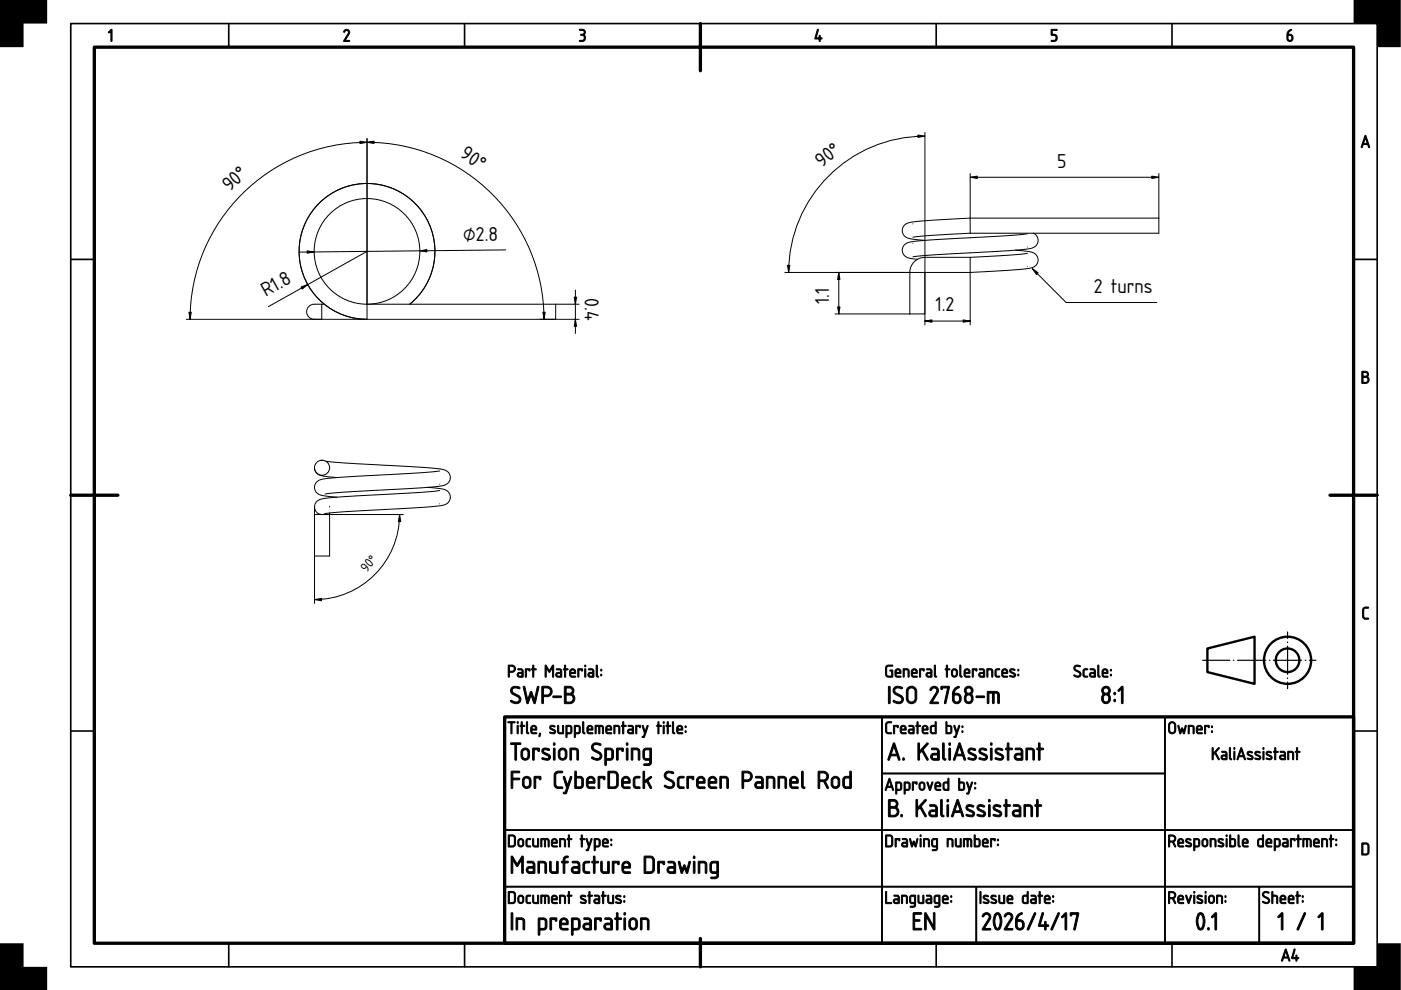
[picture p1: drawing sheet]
<svg xmlns="http://www.w3.org/2000/svg" width="297mm" height="210mm" viewBox="0 0 297 210" stroke-linecap="round" stroke-linejoin="round" font-family="sans-serif">
<defs><g id="words">
<g font-size="4">
<text x="97.3" y="33.1" transform="rotate(34 97.3 33.1)">90°</text>
<text x="174.2" y="35.7" transform="rotate(-39 174.2 35.7)">90°</text>
<text x="224.2" y="35.6">5</text>
<text x="48.7" y="40.7" transform="rotate(-42 48.7 40.7)">90°</text>
<text x="98.2" y="51" transform="rotate(-1 98.2 51)">⌀2.8</text>
<text x="56.4" y="63" transform="rotate(-29 56.4 63)">R1.8</text>
<text x="124" y="63.2" transform="rotate(90 124 63.2)">0.4</text>
<text x="175.8" y="64.5" transform="rotate(-90 175.8 64.5)">1.1</text>
<text x="231.9" y="62.1">2 turns</text>
<text x="198.3" y="66">1.2</text>
</g>
<text font-size="2.7" x="77.8" y="121.5" transform="rotate(-50 77.8 121.5)">90°</text>
</g></defs>
<path d="M20 10h267v190h-267zM148.5 5v10M15 105h10M282 105h10M107 152h180v48h-180zM148.5 199v6" fill="none" stroke="#000" stroke-width=".7"/>
<g fill="none" stroke="#000" stroke-width=".35">
<path d="M15 5h277v200h-277zM48.5 5v5M98.5 5v5M198.5 5v5M248.5 5v5M15 55h5M287 55h5M15 155h5M107 152h80v24h-80zM187 152h60v12h-60zM247 152h40v24h-40zM287 155h5"/>
<path d="M107 176h80v12h-80zM187 176h60v12h-60zM187 164h60v12h-60zM247 176h40v12h-40zM48.5 200v5M98.5 200v5M107 188h80v12h-80zM187 188h20v12h-20zM198.5 200v5M207 188h40v12h-40zM247 188h20v12h-20zM248.5 200v5"/>
<path d="M267 188h20v12h-20z"/>
</g>
<g fill="#000" stroke="#000" stroke-width=".21">
<path d="M23.5 6.3l.3 .1v2.2l-.2 .2-.1-.2v-2l-.3 .4-.2-.1zM73 6.5a.64 .64 0 0 1 .9-.2 .64 .64 0 0 1 .1 .9l-.8 1.4h.8l.1 .2h-1.2l.9-1.7a.44 .44 0 0 0-.2-.6 .44 .44 0 0 0-.6 .4l-.1-.2zM122.9 6.2a.75 .75 0 0 1 1 .2 .75 .75 0 0 1-.1 1 .82 .82 0 0 1 .2 1.1 .82 .82 0 0 1-1.2 .2l.1-.1a.76 .76 0 0 0 1-.7l-.1-.3-.7-.1v-.2a.47 .47 0 0 0 .7-.2 .47 .47 0 0 0-.2-.6l-.7-.1zM173.3 6.2l.2 .2-.5 1.6h.7l.1-.5 .1 .5 .4 .2-.4 .1-.1 .5-.1-.5-.9-.1zM222.9 6.3l1.1-.1 .1 .1-.1 .2h-.9v.8a.8 .8 0 0 1 1 .5 .8 .8 0 0 1-.6 1l-.6-.1 .6-.1a.54 .54 0 0 0 .4-.6 .54 .54 0 0 0-.5-.5h-.5zM289.1 128.9l.3-.2h.7v.2l-.7 .1-.2 .2-.1 1.5 .3 .3h.7v.3h-.8l-.4-.4v-1.6z"/>
<path d="M273.1 6.6l.6-.4 .1 .2a.79 .79 0 0 0-.6 .9 .75 .75 0 0 1 1 .8 .75 .75 0 0 1-1.2 .5l-.2-.4a1.82 1.82 0 0 1 .3-1.6zM273.1 7.5v.7a.4 .4 0 0 0 .4 .4 .4 .4 0 0 0 .4-.4l-.1-.6z"/>
<path d="M289.4 28.7l.2 .1 .8 2.3-.1 .2-.3-.7h-1l-.2 .7-.2-.1zM289.5 29.2l-.4 1.2h.8z"/>
<path d="M288.8 78.8l.6-.1a.65 .65 0 0 1 .7 .4 .65 .65 0 0 1-.2 .8 .77 .77 0 0 1 .4 .8 .77 .77 0 0 1-.7 .6h-.8zM289 80v1.1h.5a.52 .52 0 0 0 .5-.6 .52 .52 0 0 0-.5-.5zM289 79v.8h.5a.39 .39 0 0 0 .4-.4 .39 .39 0 0 0-.4-.4z"/>
<path d="M107.7 153h1.4l.1 .1-.6 .2v2.2l-.2 .1-.1-.1v-2.2l-.6-.1zM109.7 153.8l.2 .1v1.5l-.1 .2-.2-.2zM109.6 153.2a.2 .2 0 0 1 .4 0 .2 .2 0 0 1-.4 0zM110.5 153l.2 .1v.7l.6 .1-.6 .1v1.5l-.1 .1-.1-.1v-1.5l-.3-.1 .3-.1zM111.6 153l.3 .2v2l.2 .3-.1 .1-.3-.1-.1-.3zM112.9 154.2l-.1 .4h.8l-.3-.5zM112.7 153.9a.64 .64 0 0 1 .9 0 .64 .64 0 0 1 .1 .9h-.9l.1 .5 .9 .2-.8 .1a1.06 1.06 0 0 1-.3-1.7zM114.4 155.5h.2l-.2 .7-.2-.1zM116.7 153.9a.61 .61 0 0 1 1 .2l-.7-.1-.2 .2 .7 .5a.52 .52 0 0 1 .2 .8 .52 .52 0 0 1-.8 0l-.3-.1 .1-.2a.45 .45 0 0 0 .5 .2 .45 .45 0 0 0 .3-.4l-.8-.5-.2-.3zM118.2 153.8l.3 .1v1.3l.2 .1h.6v-1.4l.1-.1 .1 .1v1.7h-1a1.77 1.77 0 0 1-.3-1.8zM120.2 154v1.3h.7l.1-.2v-.9l-.1-.1zM120 153.8a.86 .86 0 0 1 1.3 .6v.2a.7 .7 0 0 1-.5 1h-.6v.7h-.2zM122 154v1.3h.7l.1-.2v-.9l-.2-.1zM121.8 153.8a.86 .86 0 0 1 1.2 .6v.2a.7 .7 0 0 1-.4 1h-.6v.7h-.2zM123.6 153l.2 .2v2l.2 .3-.1 .1-.3-.1-.1-.3zM124.8 154.2l-.1 .4h.8l-.2-.5zM124.7 153.9a.64 .64 0 0 1 .8 0 .64 .64 0 0 1 .1 .9h-.9l.1 .5 .9 .2-.8 .1a1.06 1.06 0 0 1-.2-1.7zM126.2 153.8h1.4a1.46 1.46 0 0 1 .2 1.8l-.1-.2v-1.2l-.3-.2h-.2v1.4l-.1 .2-.2-.2v-1.4h-.5v1.5l-.2 .1zM128.8 154.2l-.1 .4h.8l-.3-.5zM128.6 153.9a.64 .64 0 0 1 .9 0 .64 .64 0 0 1 .1 .9h-.9l.1 .5 .9 .2-.8 .1a1.06 1.06 0 0 1-.3-1.7zM130.2 153.8a.88 .88 0 0 1 1.2 .5l-.1 1.3-.1-.2v-1.2l-.8-.2v1.4l-.2 .1zM132 153l.3 .1v.7l.5 .1-.5 .1v1.5l-.2 .1-.1-.1v-1.5l-.2-.1 .2-.1zM133.4 154.9l-.1 .3 .2 .1h.6v-.5zM133.2 153.8h.8l.3 .5v1.3h-.8a.52 .52 0 0 1-.5-.5 .52 .52 0 0 1 .5-.5h.6v-.4l-.9-.2zM134.8 153.8l1 .1-.1 .4-.1-.3h-.6v1.5l-.1 .1-.1-.2zM136.2 153.8l.2 .1 .4 1.2 .4-1.2 .1-.1 .1 .1-.9 2.5-.4-.1 .3-.2 .2-.6zM139.5 153l.2 .1v.7l.5 .1-.5 .1v1.5l-.1 .1-.1-.1v-1.5l-.3-.1 .3-.1zM140.6 153.8l.2 .1v1.5l-.1 .2-.1-.2zM140.6 153.2a.17 .17 0 0 1 .3 0 .17 .17 0 0 1-.3 0zM141.5 153l.2 .1v.7l.5 .1-.5 .1v1.5l-.1 .1-.1-.1v-1.5l-.3-.1 .3-.1zM142.6 153l.2 .2v2l.3 .3-.2 .1-.2-.1-.1-.3zM143.8 154.2l-.1 .4h.8l-.2-.5zM143.7 153.9a.64 .64 0 0 1 .9 0 .64 .64 0 0 1 0 .9h-.9l.1 .5 1 .2-.8 .1a1.06 1.06 0 0 1-.3-1.7zM145.3 155h.2v.3h-.2zM145.3 154h.2v.2h-.2z"/>
<path d="M108 141.3v1h.6a.52 .52 0 0 0 .4-.6 .52 .52 0 0 0-.5-.4zM107.8 141h.1a1.18 1.18 0 0 1 1.2 .3 .78 .78 0 0 1 .1 .8 .78 .78 0 0 1-.6 .5h-.6v.8l-.2 .1zM110 142.9l-.1 .3 .2 .1h.6v-.5zM109.8 141.8h.8l.3 .5v1.3h-.8a.52 .52 0 0 1-.5-.5 .52 .52 0 0 1 .5-.5h.6v-.4l-.9-.2zM111.4 141.8l1 .1-.1 .4-.1-.3h-.6v1.5l-.1 .1-.1-.2zM113 141l.2 .1v.7l.5 .1-.5 .1v1.5l-.1 .1-.2-.1v-1.5l-.2-.1 .2-.1zM115.6 141l.2 .1 .7 1.1 .6-1.1 .3-.1v2.6l-.3-.2v-1.8l-.6 1-.7-1v1.8l-.2 .2zM118.1 142.9v.3l.1 .1h.6v-.5zM118 141.8h.8l.3 .5v1.3h-.8a.52 .52 0 0 1-.5-.5 .52 .52 0 0 1 .5-.5h.5v-.4l-.8-.2zM119.7 141l.2 .1v.7l.6 .1-.6 .1v1.5l-.1 .1-.1-.1v-1.5l-.3-.1 .3-.1zM121.1 142.2l-.1 .4h.8l-.2-.5zM121 141.9a.64 .64 0 0 1 .8 0 .64 .64 0 0 1 .1 .9h-.9l.1 .5 1 .2-.8 .1a1.06 1.06 0 0 1-.3-1.7zM122.5 141.8l1 .1-.1 .4-.1-.3h-.6v1.5l-.1 .1-.1-.2zM124 141.8l.2 .1v1.5l-.1 .2-.1-.2zM123.9 141.2a.2 .2 0 0 1 .4 0 .2 .2 0 0 1-.4 0zM125 142.9l-.1 .3 .2 .1h.6v-.5zM124.8 141.8h.8l.3 .5v1.3h-.8a.52 .52 0 0 1-.5-.5 .52 .52 0 0 1 .5-.5h.6l-.1-.4-.8-.2zM126.4 141l.3 .2v2l.2 .3-.1 .1-.3-.1-.1-.3zM127.4 143h.2v.3h-.2zM127.4 142h.2v.2h-.2z"/>
<path d="M108.3 157.5h2l.1 .2-.1 .1h-.8v3.2l-.2 .2-.1-.2v-3.2h-.9zM111 159.1l-.2 .3v.9a.57 .57 0 0 0 .6 .5 .57 .57 0 0 0 .5-.6v-.8l-.1-.3-.4-.1zM110.8 158.8a.92 .92 0 0 1 1.5 .6 1.51 1.51 0 0 1-.3 1.6 .92 .92 0 0 1-1 .1 .92 .92 0 0 1-.5-.8v-1.1zM113 158.7l1.2-.1 .2 .2-.2 .5h-.1l-.1-.3h-.7v2l-.2 .2a3.9 3.9 0 0 1-.1-2.5zM115.1 158.8a1.2 1.2 0 0 1 1.4 .1l-.1 .2-.6-.1a.34 .34 0 0 0-.4 0 .34 .34 0 0 0-.1 .4l1 .5a.71 .71 0 0 1 .3 1 .71 .71 0 0 1-1 .2l-.7-.2v-.2h.2a.78 .78 0 0 0 1.3-.2l-.3-.2-.8-.5a.65 .65 0 0 1-.2-1zM117.4 158.7h.2l.1 .1v2.2l-.2 .2-.2-.2zM117.3 157.8a.25 .25 0 0 1 .5 0 .25 .25 0 0 1-.5 0zM118.9 159.1l-.2 .3v.9a.57 .57 0 0 0 .6 .5 .57 .57 0 0 0 .6-.6l-.1-.8-.1-.3-.4-.1zM118.7 158.8a.92 .92 0 0 1 1.5 .6 1.51 1.51 0 0 1-.3 1.6 .92 .92 0 0 1-1 .1 .92 .92 0 0 1-.5-.8v-1.1zM120.9 158.6a1.44 1.44 0 0 1 1.7 .5l.1 1.8-.2 .3-.2-.3v-1.7l-.3-.2h-.8v2l-.2 .2a4 4 0 0 1-.1-2.6zM125.7 157.8a1.41 1.41 0 0 1 1.7 .1l-.2 .1a.93 .93 0 0 0-1.4 .5l.3 .5a1.9 1.9 0 0 1 1.5 1 1.07 1.07 0 0 1-.6 1.1 1.07 1.07 0 0 1-1.2-.1l-.4-.3 .2-.2a1.19 1.19 0 0 0 1.6 0 .58 .58 0 0 0-.3-.8l-1.4-.8-.1-.5zM128.6 159v1.8h.9l.2-.4v-1.2l-.2-.2zM128.3 158.7a1.38 1.38 0 0 1 1.8 .5v.2a1.71 1.71 0 0 1-.5 1.8h-1l-.1 1.1-.2-.1zM130.8 158.7l1.2-.1 .2 .2-.2 .5h-.1l-.1-.3h-.7v2l-.2 .2a3.9 3.9 0 0 1-.1-2.5zM132.8 158.7h.3l.1 .1v2.2l-.2 .2-.2-.2zM132.8 157.8a.25 .25 0 0 1 .5 0 .25 .25 0 0 1-.5 0zM133.9 158.6a1.44 1.44 0 0 1 1.7 .5l.1 1.8-.2 .3-.2-.3v-1.7l-.3-.2h-.8v2l-.2 .2a4 4 0 0 1-.1-2.6zM136.8 159.1l-.2 .3 .1 1.2 .2 .2h.9v-1.8zM136.5 158.8l.5-.2 1.1 .1v2.9a.79 .79 0 0 1-1 .7h-.6v-.3l1.1-.1 .1-.1 .1-.6a1.06 1.06 0 0 1-1.5-.6v-1.3z"/>
<path d="M108.5 145.8a1.41 1.41 0 0 1 1.8 .1l-.2 .1a.93 .93 0 0 0-1.5 .5l.4 .5a1.9 1.9 0 0 1 1.4 1 1.07 1.07 0 0 1-.5 1.1 1.07 1.07 0 0 1-1.3-.1l-.3-.2 .1-.3a1.19 1.19 0 0 0 1.7 0 .58 .58 0 0 0-.4-.8l-1.3-.8-.2-.5zM111 145.5l.3 .2 .6 2.6 .5-1.5 .2-.2 .7 1.8 .6-2.7 .3-.1-.7 3.6-.3-.2-.6-1.6-.6 1.6-.3 .2zM115.2 145.9v1.5h.8a.75 .75 0 0 0 .7-.8 .75 .75 0 0 0-.8-.7zM114.9 145.6l.2-.1a1.69 1.69 0 0 1 1.7 .4 1.1 1.1 0 0 1 .2 1.1 1.1 1.1 0 0 1-1 .7h-.8v1.3v.1h-.3zM117.3 147.6h1.6l.1 .1-.1 .2h-1.5h-.1zM119.7 145.6l.9-.1a.93 .93 0 0 1 1 .6 .93 .93 0 0 1-.3 1 1.11 1.11 0 0 1 .6 1.2 1.11 1.11 0 0 1-1 .9l-1.2-.1zM120 147.4v1.5h.8a.74 .74 0 0 0 .7-.8 .74 .74 0 0 0-.7-.7zM120 145.9v1.1h.8a.56 .56 0 0 0 .5-.6 .56 .56 0 0 0-.5-.5z"/>
<path d="M188 153.2l.2-.2h.8v.2l-.8 .1-.2 .2v1.4l.2 .4h.7l.1 .3h-.8l-.4-.4-.1-1.6zM189.5 153.8l1 .1-.1 .4-.2-.3h-.5v1.5l-.1 .1-.2-.2zM191.2 154.2l-.1 .4h.8l-.2-.5zM191.1 153.9a.64 .64 0 0 1 .8 0 .64 .64 0 0 1 .1 .9h-.9l.1 .5 .9 .2-.7 .1a1.06 1.06 0 0 1-.3-1.7zM192.9 154.9l-.1 .3 .2 .1h.6v-.5zM192.7 153.8h.8l.3 .5v1.3h-.8a.52 .52 0 0 1-.5-.5 .52 .52 0 0 1 .5-.5h.6v-.4l-.9-.2zM194.4 153l.3 .1v.7l.5 .1-.5 .1v1.5l-.2 .1-.1-.1v-1.5l-.2-.1 .2-.1zM195.8 154.2l-.1 .4h.8l-.2-.5zM195.7 153.9a.64 .64 0 0 1 .9 0 .64 .64 0 0 1 .1 .9h-1l.2 .5 .9 .2-.8 .1a1.06 1.06 0 0 1-.3-1.7zM197.6 154.1l-.1 .3v.8l.8 .1v-1.3zM197.3 154l.3-.2h.7v-.7l.2-.1v2.6h-.9l-.3-.3zM200.8 154v1.3h.5a.91 .91 0 0 0 .2-1.2zM200.6 153l.2 .1v.7h.7l.3 .3v1l-.3 .5-1-.1zM202.2 153.8l.3 .1 .3 1.2 .5-1.2 .1-.1 .1 .1-.9 2.5-.4-.1 .3-.2 .2-.6zM204 155h.1l.1 .3h-.2zM204 154h.2v.2h-.2z"/>
<path d="M188.4 145.6h.3v.1v3.3l-.2 .2-.1-.2zM189.6 145.8a1.41 1.41 0 0 1 1.8 .1l-.2 .1a.93 .93 0 0 0-1.5 .5l.4 .5a1.9 1.9 0 0 1 1.4 1 1.07 1.07 0 0 1-.5 1.1 1.07 1.07 0 0 1-1.3-.1l-.3-.2 .1-.3a1.19 1.19 0 0 0 1.7 0 .58 .58 0 0 0-.4-.8l-1.3-.8-.2-.5zM192.8 146l-.3 .6v1.6a.75 .75 0 0 0 .8 .6 .75 .75 0 0 0 .7-.7v-1.5a.75 .75 0 0 0-.4-.7 .75 .75 0 0 0-.8 .1zM192.5 145.8a1.1 1.1 0 0 1 1.2-.2 1.1 1.1 0 0 1 .7 1v1.5a1.1 1.1 0 0 1-1.1 1.1 1.1 1.1 0 0 1-1.1-1.1v-1.8zM197.4 145.8a.92 .92 0 0 1 1.3-.1 .92 .92 0 0 1 .1 1.2l-1.2 2h1.2h.1v.3h-1.7v-.3l1.3-2.1a.6 .6 0 0 0-.3-.9 .6 .6 0 0 0-.8 .5l-.3-.2zM199.5 145.5h1.6l.2 .2-.7 3.3-.2 .2-.2-.2 .7-3.1h-1.1l-.2 .3-.1-.2zM202.4 146l.8-.5 .2 .2a1.88 1.88 0 0 0-1.1 1.3 1.12 1.12 0 0 1 1.5 .9 1.12 1.12 0 0 1-1.2 1.3l-.5-.4-.2-.4a2.92 2.92 0 0 1 .3-2.1zM202.3 147.3v1a.57 .57 0 0 0 .6 .6 .57 .57 0 0 0 .5-.6l-.1-.8-.3-.1zM205 147.5a.8 .8 0 0 0 .4 1.3 .71 .71 0 0 0 .6-.9 .71 .71 0 0 0-1-.4zM204.8 146.4a.6 .6 0 0 0 1.2 0 .6 .6 0 0 0-1.2 0zM204.8 145.7a.93 .93 0 0 1 1.3 .1 .93 .93 0 0 1-.2 1.4 1.07 1.07 0 0 1 .4 1.4 1.07 1.07 0 0 1-1.5 .4l-.3-.7a1.15 1.15 0 0 1 .3-1.1 .92 .92 0 0 1 0-1.5zM207 147.6h1.6l.2 .1-.2 .2h-1.5h-.1zM209.4 146.6h1.7a.84 .84 0 0 1 .8 1.1v1.3l-.2 .2-.2-.2v-1.8l-.2-.2h-.5v2l-.1 .1h-.2l-.1-2.1h-.7v2l-.1 .1h-.2z"/>
<path d="M187.9 141.2l.5-.2h.9l-.1 .3h-.9l-.3 .4v1.2l.2 .4h.9v-1l-.4-.1 .1-.2 .5 .1v1.4l-1 .1-.5-.3-.1-1.7zM190.1 142.2l-.1 .4h.8l-.2-.5zM190 141.9a.64 .64 0 0 1 .8 0 .64 .64 0 0 1 .1 .9h-.9l.1 .5 .9 .2-.7 .1a1.06 1.06 0 0 1-.3-1.7zM191.5 141.8a.88 .88 0 0 1 1.3 .5l-.2 1.3-.1-.2v-1.2l-.8-.2v1.4l-.2 .1zM193.5 142.2v.4h.7l-.2-.5zM193.4 141.9a.64 .64 0 0 1 .9 0 .64 .64 0 0 1 .1 .9h-.9l.1 .5 .9 .2-.8 .1a1.06 1.06 0 0 1-.3-1.7zM195 141.8l1 .1-.1 .4-.2-.3h-.5v1.5l-.1 .1-.2-.2zM196.6 142.9v.3l.1 .1h.6v-.5zM196.5 141.8h.8l.3 .5v1.3h-.8a.52 .52 0 0 1-.5-.5 .52 .52 0 0 1 .5-.5h.5v-.4l-.8-.2zM198.1 141l.2 .2v2l.3 .3-.1 .1-.3-.1-.1-.3zM200.7 141l.2 .1v.7l.5 .1-.5 .1v1.5l-.1 .1-.2-.1v-1.5l-.2-.1 .2-.1zM202.1 142.1l-.1 .9a.4 .4 0 0 0 .4 .3 .4 .4 0 0 0 .4-.4l-.2-.8zM202 141.9a.64 .64 0 0 1 1 .5v.6a.64 .64 0 0 1-.6 .6 .64 .64 0 0 1-.7-.7v-.7zM203.5 141l.2 .2v2l.3 .3-.1 .1-.3-.1-.1-.3zM204.7 142.2l-.1 .4h.8l-.2-.5zM204.6 141.9a.64 .64 0 0 1 .9 0 .64 .64 0 0 1 .1 .9h-1l.2 .5 .9 .2-.8 .1a1.06 1.06 0 0 1-.3-1.7zM206.2 141.8l.9 .1-.1 .4-.1-.3h-.5v1.5l-.2 .1-.1-.2zM207.8 142.9v.3l.1 .1h.6v-.5zM207.7 141.8h.8l.3 .5-.1 1.3h-.7a.52 .52 0 0 1-.5-.5 .52 .52 0 0 1 .5-.5h.5v-.4l-.8-.2zM209.3 141.8a.88 .88 0 0 1 1.2 .5l-.1 1.3-.1-.2-.1-1.2-.7-.2v1.4l-.2 .1zM211.1 141.9l.7-.1 .1 .2a.52 .52 0 0 0-.6 .1 .52 .52 0 0 0-.1 .5v.6l.8 .3a.65 .65 0 0 1-.8 0 .65 .65 0 0 1-.2-.8zM212.7 142.2l-.1 .4h.8l-.2-.5zM212.6 141.9a.64 .64 0 0 1 .9 0 .64 .64 0 0 1 0 .9h-.9l.1 .5 1 .2-.8 .1a1.06 1.06 0 0 1-.3-1.7zM214.2 141.9a.61 .61 0 0 1 1 .2l-.7-.1-.2 .2 .8 .5a.52 .52 0 0 1 .1 .8 .52 .52 0 0 1-.8 0l-.3-.1 .1-.2a.45 .45 0 0 0 .5 .2 .45 .45 0 0 0 .3-.4l-.8-.5-.1-.3zM215.8 143h.2v.3h-.2zM215.8 142h.2v.2h-.2z"/>
<path d="M189.4 157.5l.3 .1 1.1 3.3-.2 .3-.4-.9h-1.3l-.4 .9-.3-.2zM189.5 158.3l-.5 1.6h1.1zM191.4 160.7h.3v.4h-.3zM194.7 157.5l.3 .2v1.5l1.5-1.6h.3l-.1 .2-1 1.2 1.1 1.9a.18 .18 0 0 1-.1 .3 .18 .18 0 0 1-.2-.1l-1-1.9-.5 .6-.1 1.3h-.2zM197.8 160.2l-.1 .4 .2 .2h.9v-.7zM197.5 158.6h1.1l.5 .6v1.9l-.2 .1h-.9a.74 .74 0 0 1-.7-.8 .74 .74 0 0 1 .7-.7h.8v-.5l-.2-.2-1.1-.1zM199.9 157.6h.3v.1v2.9l.4 .4a.52 .52 0 0 1-.7 0 .52 .52 0 0 1-.1-.7zM201.2 158.7h.3v.1v2.2l-.1 .2-.2-.2zM201.2 157.8a.24 .24 0 0 1 .4 0 .24 .24 0 0 1-.4 0zM203.3 157.5l.3 .1 1.1 3.3-.2 .3-.4-.9h-1.3l-.4 .9-.3-.2zM203.4 158.3l-.5 1.6h1.1zM205.4 158.8a1.2 1.2 0 0 1 1.5 .1l-.2 .2-.6-.1a.34 .34 0 0 0-.4 0 .34 .34 0 0 0-.1 .4l1.1 .5a.71 .71 0 0 1 .2 1 .71 .71 0 0 1-1 .2l-.6-.2v-.2h.2a.78 .78 0 0 0 1.2-.2l-.2-.2-.9-.5a.65 .65 0 0 1-.2-1zM207.7 158.8a1.2 1.2 0 0 1 1.5 .1l-.2 .2-.6-.1a.34 .34 0 0 0-.4 0 .34 .34 0 0 0-.1 .4l1.1 .5a.71 .71 0 0 1 .2 1 .71 .71 0 0 1-1 .2l-.6-.2v-.2h.2a.78 .78 0 0 0 1.2-.2l-.2-.2-.9-.5a.65 .65 0 0 1-.2-1zM210 158.7h.3l.1 .1v2.2l-.2 .2-.2-.2zM210 157.8a.25 .25 0 0 1 .5 0 .25 .25 0 0 1-.5 0zM211.1 158.8a1.2 1.2 0 0 1 1.5 .1l-.2 .2-.5-.1a.34 .34 0 0 0-.5 0 .34 .34 0 0 0 0 .4l1 .5a.71 .71 0 0 1 .3 1 .71 .71 0 0 1-1 .2l-.7-.2v-.2h.2a.78 .78 0 0 0 1.2-.2l-.2-.2-.8-.5a.65 .65 0 0 1-.3-1zM213.6 157.6h.3v.1v.9h.6l.2 .2-.2 .2h-.6v2l-.2 .2-.1-.2v-2l-.4-.2 .4-.2zM215.5 160.2l-.1 .4 .2 .2h.9v-.7zM215.3 158.6h1.1l.4 .6 .1 1.9-.2 .1h-1a.74 .74 0 0 1-.7-.8 .74 .74 0 0 1 .7-.7h.8v-.5l-.2-.2-1-.1zM217.5 158.6a1.44 1.44 0 0 1 1.8 .5v1.8l-.1 .3-.2-.3v-1.7l-.4-.2h-.8v2l-.1 .2a4 4 0 0 1-.2-2.6zM220.2 157.6h.3v.1v.9h.6l.2 .2-.2 .2h-.6v2l-.2 .2-.1-.2v-2l-.4-.2 .4-.2z"/>
<path d="M227.8 141.2a.99 .99 0 0 1 1.3 .1l-.1 .1a.6 .6 0 0 0-.7-.1 .6 .6 0 0 0-.4 .5l.9 .5a.73 .73 0 0 1 0 1.3 .73 .73 0 0 1-1.1-.5h.1a.61 .61 0 0 0 .7 .3 .61 .61 0 0 0 .4-.6l-1.1-.7-.1-.4zM229.7 141.9l.8-.1 .1 .2a.52 .52 0 0 0-.6 .1 .52 .52 0 0 0-.1 .5v.6l.7 .3a.65 .65 0 0 1-.8 0 .65 .65 0 0 1-.2-.8zM231.3 142.9l-.1 .3 .2 .1h.6v-.5zM231.1 141.8h.9l.3 .5-.1 1.3h-.7a.52 .52 0 0 1-.5-.5 .52 .52 0 0 1 .5-.5h.5v-.4l-.9-.2zM232.8 141l.2 .2v2l.2 .3-.1 .1-.3-.1-.1-.3zM234 142.2l-.1 .4h.8l-.2-.5zM233.9 141.9a.64 .64 0 0 1 .8 0 .64 .64 0 0 1 .1 .9h-.9l.1 .5 .9 .2-.7 .1a1.06 1.06 0 0 1-.3-1.7zM235.4 143h.2v.3h-.2zM235.4 142h.2v.2h-.2z"/>
<path d="M234.1 147.5a.8 .8 0 0 0 .4 1.3 .71 .71 0 0 0 .6-.9 .71 .71 0 0 0-1-.4zM233.9 146.4a.6 .6 0 0 0 1.2 0 .6 .6 0 0 0-1.2 0zM233.9 145.7a.93 .93 0 0 1 1.3 .1 .93 .93 0 0 1-.2 1.4 1.07 1.07 0 0 1 .4 1.4 1.07 1.07 0 0 1-1.5 .4l-.3-.7a1.15 1.15 0 0 1 .3-1.1 .92 .92 0 0 1 0-1.5zM236.2 148.3h.3v.4h-.3zM236.2 146.8h.3v.4h-.3zM237.8 145.6l.1-.1 .2 .2v3.3l-.2 .2-.1-.2v-2.9l-.5 .5-.3-.2z"/>
<path d="M248.2 153.4l-.2 .4v1.1a.52 .52 0 0 0 .5 .4 .52 .52 0 0 0 .5-.5v-1.3l-.5-.2zM248 153.2a.77 .77 0 0 1 .8-.1 .77 .77 0 0 1 .5 .7v1a.77 .77 0 0 1-.8 .8 .77 .77 0 0 1-.8-.7l.1-1.3zM249.8 153.8l.2 .1 .3 1.1 .3-.7 .4 .7 .3-1.1 .2-.1-.4 1.8-.2-.1-.3-.7-.2 .7-.2 .1zM251.9 153.8a.88 .88 0 0 1 1.3 .5l-.1 1.3-.2-.2v-1.2l-.7-.2v1.4l-.3 .1zM254 154.2l-.1 .4h.8l-.2-.5zM253.9 153.9a.64 .64 0 0 1 .8 0 .64 .64 0 0 1 .1 .9h-.9l.1 .5 .9 .2-.8 .1a1.06 1.06 0 0 1-.2-1.7zM255.4 153.8l1 .1-.1 .4-.1-.3h-.6v1.5l-.1 .1-.1-.2zM256.9 155h.2v.3h-.2zM256.9 154h.2v.2h-.2z"/>
<path d="M108 177.3v2h.8l.3-.4-.1-1.4-.2-.2zM107.8 177h1l.5 .5v1.6l-.4 .5h-1.1zM110.2 178.1l-.2 .9a.4 .4 0 0 0 .4 .3 .4 .4 0 0 0 .4-.4l-.1-.8zM110 177.9a.64 .64 0 0 1 1.1 .5v.6a.64 .64 0 0 1-.7 .6 .64 .64 0 0 1-.6-.7v-.7zM111.6 177.9l.8-.1 .1 .2a.52 .52 0 0 0-.6 0 .52 .52 0 0 0-.1 .6v.6l.7 .3a.65 .65 0 0 1-.8 0 .65 .65 0 0 1-.2-.8zM112.9 177.8l.3 .1v1.3l.2 .1h.6v-1.4l.1-.1 .1 .1v1.7h-1a1.77 1.77 0 0 1-.3-1.8zM114.7 177.8h1.4a1.46 1.46 0 0 1 .2 1.8l-.1-.2v-1.2l-.3-.2h-.2v1.4l-.1 .2-.2-.2v-1.4h-.5v1.5l-.2 .1zM117.2 178.2v.4h.7l-.2-.5zM117.1 177.9a.64 .64 0 0 1 .9 0 .64 .64 0 0 1 .1 .9h-1l.2 .5 .9 .2-.8 .1a1.06 1.06 0 0 1-.3-1.7zM118.7 177.8a.88 .88 0 0 1 1.2 .5l-.1 1.3-.1-.2-.1-1.2-.7-.2v1.4l-.2 .1zM120.5 177l.2 .1v.7l.6 .1-.6 .1v1.5l-.1 .1-.1-.2v-1.4l-.3-.1 .3-.1zM123.3 177l.2 .1v.7l.5 .1-.5 .1v1.5l-.1 .1-.2-.2v-1.4l-.2-.1 .2-.1zM124.3 177.8l.2 .1 .4 1.2 .4-1.2 .1-.1 .1 .1-.9 2.5-.3-.1 .2-.2 .3-.6zM126.2 178v1.3h.7l.1-.2v-.9l-.2-.1zM126 177.8a.86 .86 0 0 1 1.3 .6v.2a.7 .7 0 0 1-.5 1h-.6v.7h-.2zM128 178.2v.4h.7l-.2-.5zM127.9 177.9a.64 .64 0 0 1 .9 0 .64 .64 0 0 1 .1 .9h-.9l.1 .5 .9 .2-.8 .1a1.06 1.06 0 0 1-.3-1.7zM129.5 179h.2v.3h-.2zM129.5 178h.2v.2h-.2z"/>
<path d="M108.4 163.5h1.6l.2 .2-.2 .1h-1.3v1.2h1.3l.2 .2-.2 .1h-1.3v1.7l-.2 .2-.1-.2zM111.3 165.1l-.2 .3v.9a.57 .57 0 0 0 .6 .5 .57 .57 0 0 0 .5-.6v-.8l-.1-.3-.4-.1zM111.1 164.8a.92 .92 0 0 1 1.5 .6 1.51 1.51 0 0 1-.3 1.5 .92 .92 0 0 1-1 .2 .92 .92 0 0 1-.5-.8v-1.1zM113.3 164.7l1.2-.1 .2 .2-.2 .5h-.1l-.1-.3h-.7v2l-.2 .2a3.9 3.9 0 0 1-.1-2.5zM117.8 163.7a1.46 1.46 0 0 1 1.5 0l-.2 .2h-1l-.3 .5 .1 2.2 .4 .2 1 .1-.2 .3h-1l-.5-.5-.1-2.3zM119.5 164.7l.3 .1 .5 1.7 .6-1.7 .2-.2 .1 .2-1.1 3.3-.2 .2h-.4l-.1-.2 .4-.1 .3-1zM122.2 165v1.8h.9a1.91 1.91 0 0 0 0-1.8zM121.9 163.5l.3 .2v.9h1l.5 .5v1.4l-.2 .5a1.59 1.59 0 0 1-1.4 .2l-.2-.2zM124.8 165.2l-.1 .5h1.1a.58 .58 0 0 0-.3-.7 .58 .58 0 0 0-.7 .2zM124.6 164.8a.92 .92 0 0 1 1.3 0 .92 .92 0 0 1 .1 1.3h-1.3l.1 .7h1.1l.3 .2-.2 .2h-.9a.89 .89 0 0 1-.8-1.2 1.14 1.14 0 0 1 .3-1.2zM126.8 164.7l1.3-.1 .2 .2-.2 .5h-.1l-.1-.3h-.7v2l-.2 .2a3.9 3.9 0 0 1-.2-2.5zM129.2 163.9v2.9h1.3l.2-.5v-2.1l-.4-.3zM128.9 163.6l1.5-.1 .7 .7v2.4l-.6 .6-1.6-.1zM132.3 165.2l-.2 .5h1.2a.58 .58 0 0 0-.3-.7 .58 .58 0 0 0-.7 .2zM132.1 164.8a.92 .92 0 0 1 1.2 0 .92 .92 0 0 1 .1 1.3h-1.3l.2 .7h1.1l.2 .2-.2 .2h-.9a.89 .89 0 0 1-.7-1.2 1.14 1.14 0 0 1 .3-1.2zM134.4 164.8a1.11 1.11 0 0 1 1.3 0v.1a.86 .86 0 0 0-1.1 .5l.1 1.2 .1 .2 .9 .1v.1a.96 .96 0 0 1-1.2 0 .96 .96 0 0 1-.2-1.2v-.7zM136.4 163.6h.2l.1 .1v1.9l1.1-.9h.3v.2l-.7 .6 .7 1.4v.3l-.3-.1-.7-1.4-.4 .3-.1 1.1h-.2zM141.1 163.8a1.41 1.41 0 0 1 1.7 .1l-.1 .1a.93 .93 0 0 0-1.5 .5l.4 .5a1.9 1.9 0 0 1 1.4 1 1.07 1.07 0 0 1-.5 1.1 1.07 1.07 0 0 1-1.3-.1l-.3-.3 .1-.2a1.19 1.19 0 0 0 1.6 0 .58 .58 0 0 0-.3-.8l-1.3-.8-.2-.5zM143.8 164.8a1.11 1.11 0 0 1 1.3 0l-.1 .1a.86 .86 0 0 0-1 .5v1.2l.1 .2 .9 .1 .1 .1a.96 .96 0 0 1-1.2 0 .96 .96 0 0 1-.3-1.2v-.7zM145.7 164.7l1.2-.1 .2 .2-.2 .5h-.1l-.1-.3h-.7v2l-.2 .2a3.9 3.9 0 0 1-.1-2.5zM148.1 165.2l-.1 .5h1.1a.58 .58 0 0 0-.2-.7 .58 .58 0 0 0-.8 .2zM148 164.8a.92 .92 0 0 1 1.2 0 .92 .92 0 0 1 .1 1.3h-1.3l.2 .7h1.1l.2 .2-.2 .2h-.9a.89 .89 0 0 1-.7-1.2 1.14 1.14 0 0 1 .3-1.2zM150.6 165.2l-.1 .5h1.1a.58 .58 0 0 0-.2-.7 .58 .58 0 0 0-.8 .2zM150.5 164.8a.92 .92 0 0 1 1.2 0 .92 .92 0 0 1 .1 1.3h-1.3l.2 .7h1.1l.2 .2-.2 .2h-.9a.89 .89 0 0 1-.8-1.2 1.14 1.14 0 0 1 .4-1.2zM152.7 164.6a1.44 1.44 0 0 1 1.7 .5v1.8l-.1 .3-.2-.3v-1.7l-.4-.2h-.7v2l-.2 .2a4 4 0 0 1-.1-2.6zM157.7 163.9v1.5h.8a.75 .75 0 0 0 .7-.8 .75 .75 0 0 0-.8-.7zM157.4 163.6l.1-.1a1.69 1.69 0 0 1 1.7 .4 1.1 1.1 0 0 1 .2 1.1 1.1 1.1 0 0 1-.9 .7h-.8v1.3l-.1 .1h-.2zM160.5 166.2l-.1 .4 .2 .2h.9v-.7zM160.2 164.6h1.1l.5 .6v1.9l-.2 .1h-.9a.74 .74 0 0 1-.7-.8 .74 .74 0 0 1 .7-.7h.8l-.1-.5-.2-.2-1-.1zM162.5 164.6a1.44 1.44 0 0 1 1.8 .5v1.8l-.2 .3-.1-.3-.1-1.7-.3-.2h-.8v2l-.2 .2a4 4 0 0 1-.1-2.6zM165 164.6a1.44 1.44 0 0 1 1.8 .5v1.8l-.2 .3-.2-.3v-1.7l-.3-.2h-.8v2l-.2 .2a4 4 0 0 1-.1-2.6zM167.9 165.2l-.1 .5h1.1a.58 .58 0 0 0-.3-.7 .58 .58 0 0 0-.7 .2zM167.7 164.8a.92 .92 0 0 1 1.3 0 .92 .92 0 0 1 .1 1.3h-1.3l.1 .7h1.1l.3 .2-.3 .2h-.9a.89 .89 0 0 1-.7-1.2 1.14 1.14 0 0 1 .3-1.2zM170 163.6h.3v.1v2.9l.4 .4a.52 .52 0 0 1-.7 0 .52 .52 0 0 1-.1-.7zM173.8 163.9v1.5a1.06 1.06 0 0 0 1.5-.8l-.1-.3-.4-.4zM173.5 163.6l.1-.1a1.71 1.71 0 0 1 1.8 .4 1.12 1.12 0 0 1-.4 1.7l.6 1.3v.2h-.3l-.7-1.4h-.8v1.3v.1h-.3zM176.8 165.1l-.2 .3v.9a.57 .57 0 0 0 .6 .5 .57 .57 0 0 0 .5-.6v-.8l-.2-.3-.4-.1zM176.6 164.8a.92 .92 0 0 1 1.4 .6 1.51 1.51 0 0 1-.2 1.5 .92 .92 0 0 1-1 .2 .92 .92 0 0 1-.6-.8l.1-1.1zM179.2 165l-.2 .4 .1 1.2 .4 .2h.7v-1.8zM178.8 164.9a1.3 1.3 0 0 1 1.4-.3v-.9l.1-.2 .2 .2v3.3l-.2 .2a1.47 1.47 0 0 1-1.4-.2l-.2-.5v-1.2z"/>
<path d="M188 177.3v2h.8l.3-.4-.1-1.4-.2-.2zM187.8 177h1l.5 .5v1.6l-.4 .5h-1.1zM189.8 177.8l1 .1-.1 .4-.1-.3h-.6v1.5l-.1 .1-.1-.2zM191.5 178.9l-.1 .3 .2 .1h.6v-.5zM191.3 177.8h.8l.3 .5v1.2l-.8 .1a.52 .52 0 0 1-.5-.5 .52 .52 0 0 1 .6-.5h.5v-.4l-.9-.2zM192.9 177.8l.2 .1 .3 1.1 .3-.7 .4 .7 .3-1.1 .2-.1-.4 1.8-.2-.1-.3-.7-.2 .7-.2 .1zM195.1 177.8l.2 .1v1.5l-.1 .2-.1-.2zM195.1 177.2a.17 .17 0 0 1 .3 0 .17 .17 0 0 1-.3 0zM195.8 177.8a.88 .88 0 0 1 1.3 .5l-.1 1.3-.2-.2v-1.2l-.8-.2v1.4l-.2 .1zM197.8 178.1v1.1l.1 .1h.6v-1.3zM197.7 177.9l1-.1a4 4 0 0 1 .1 2.3 .87 .87 0 0 1-1.2 .2l.8-.2 .1-.5a.73 .73 0 0 1-.8-.1 .73 .73 0 0 1-.2-.8zM200.8 177.8a.88 .88 0 0 1 1.3 .5l-.1 1.3-.2-.2v-1.2l-.8-.2v1.4l-.2 .1zM202.6 177.8l.2 .1v1.3l.2 .1h.6v-1.4l.1-.1 .1 .1v1.7h-1a1.77 1.77 0 0 1-.2-1.8zM204.3 177.8h1.4a1.46 1.46 0 0 1 .2 1.8l-.1-.2v-1.2l-.3-.2h-.2v1.4l-.1 .2-.2-.2v-1.4h-.5v1.5l-.2 .1zM206.8 178v1.3h.5a.91 .91 0 0 0 .2-1.2zM206.6 177l.2 .1v.7h.7l.3 .3v1l-.3 .5-1-.1zM208.6 178.2l-.1 .4h.8l-.2-.5zM208.5 177.9a.64 .64 0 0 1 .8 0 .64 .64 0 0 1 .1 .9h-.9l.1 .5 .9 .2-.7 .1a1.06 1.06 0 0 1-.3-1.7zM210 177.8l1 .1-.1 .4-.1-.3h-.6v1.5l-.1 .1-.1-.2zM211.5 179h.2v.3h-.2zM211.5 178h.2v.2h-.2z"/>
<path d="M188.5 165l.2 .1 .8 2.3-.2 .2-.3-.7h-.9l-.2 .7-.2-.1zM188.6 165.5l-.4 1.2h.8zM190.2 166v1.3h.6l.1-.2v-.9l-.1-.1zM189.9 165.8a.86 .86 0 0 1 1.3 .6v.2a.7 .7 0 0 1-.5 1h-.5l-.1 .7h-.2zM191.9 166v1.3h.7l.1-.2v-.9l-.1-.1zM191.7 165.8a.86 .86 0 0 1 1.3 .6v.2a.7 .7 0 0 1-.5 1h-.6v.7h-.2zM193.5 165.8l.9 .1-.1 .4-.1-.3h-.5v1.5l-.2 .1-.1-.2zM195.2 166.1l-.1 .9a.4 .4 0 0 0 .4 .3 .4 .4 0 0 0 .4-.4l-.1-.8zM195.1 165.9a.64 .64 0 0 1 1 .5v.6a.64 .64 0 0 1-.6 .6 .64 .64 0 0 1-.7-.7l.1-.7zM196.6 165.8l.2 .1 .4 1.2 .4-1.2h.2l-.6 1.7zM198.5 166.2v.4h.7l-.2-.5zM198.4 165.9a.64 .64 0 0 1 .9 0 .64 .64 0 0 1 .1 .9h-1l.2 .5 .9 .2-.8 .1a1.06 1.06 0 0 1-.3-1.7zM200.3 166.1l-.1 .3v.8l.8 .1v-1.3zM200 166l.3-.2h.7v-.7l.2-.1v2.6h-.9l-.3-.3zM203.5 166v1.3h.5a.91 .91 0 0 0 .2-1.2zM203.3 165l.2 .1v.7h.7l.3 .3v1l-.3 .5-1-.1zM205 165.8l.2 .1 .4 1.2 .4-1.2 .1-.1 .1 .1-.9 2.5-.4-.1 .3-.2 .2-.6zM206.7 167h.2v.3h-.2zM206.7 166h.2v.2h-.2z"/>
<path d="M188.4 169.6l.9-.1a.93 .93 0 0 1 1 .6 .93 .93 0 0 1-.2 1 1.11 1.11 0 0 1 .5 1.2 1.11 1.11 0 0 1-1 .9l-1.2-.1zM188.7 171.4v1.5h.8a.74 .74 0 0 0 .7-.8 .74 .74 0 0 0-.7-.7zM188.7 169.9v1.1h.8a.56 .56 0 0 0 .5-.6 .56 .56 0 0 0-.5-.5zM191 172.7h.3v.4h-.3zM194.2 169.5l.3 .2v1.5l1.6-1.6h.2v.2l-1 1.2 1.1 1.9a.18 .18 0 0 1-.1 .3 .18 .18 0 0 1-.2-.1l-1.1-1.9-.4 .6-.1 1.3h-.3zM197.4 172.2l-.1 .4 .2 .2h.9v-.7zM197.1 170.6h1.1l.5 .6v1.9l-.2 .1h-.9a.74 .74 0 0 1-.7-.8 .74 .74 0 0 1 .7-.7h.8l-.1-.5-.2-.2-1-.1zM199.5 169.6h.2l.1 .1v2.9l.4 .4a.52 .52 0 0 1-.7 0 .52 .52 0 0 1-.1-.7zM200.8 170.7h.3v.1v2.2l-.2 .2-.1-.2zM200.7 169.8a.25 .25 0 0 1 .5 0 .25 .25 0 0 1-.5 0zM202.9 169.5l.3 .1 1.1 3.3-.2 .3-.4-.9h-1.3l-.4 .9-.3-.2zM203 170.2l-.5 1.7h1.1zM205 170.8a1.2 1.2 0 0 1 1.5 .1l-.2 .2-.6-.1a.34 .34 0 0 0-.4 0 .34 .34 0 0 0-.1 .4l1 .5a.71 .71 0 0 1 .3 1 .71 .71 0 0 1-1 .2l-.7-.2v-.2h.3a.78 .78 0 0 0 1.2-.2l-.2-.2-.9-.5a.65 .65 0 0 1-.2-1zM207.3 170.8a1.2 1.2 0 0 1 1.5 .1l-.2 .2-.6-.1a.34 .34 0 0 0-.4 0 .34 .34 0 0 0-.1 .4l1.1 .5a.71 .71 0 0 1 .2 1 .71 .71 0 0 1-1 .2l-.6-.2v-.2h.2a.78 .78 0 0 0 1.2-.2l-.2-.2-.9-.5a.65 .65 0 0 1-.2-1zM209.6 170.7h.3v.1v2.2l-.1 .2-.2-.2zM209.6 169.8a.24 .24 0 0 1 .4 0 .24 .24 0 0 1-.4 0zM210.7 170.8a1.2 1.2 0 0 1 1.5 .1l-.2 .2-.6-.1a.34 .34 0 0 0-.4 0 .34 .34 0 0 0 0 .4l1 .5a.71 .71 0 0 1 .3 1 .71 .71 0 0 1-1 .2l-.7-.2v-.2h.2a.78 .78 0 0 0 1.2-.2l-.2-.2-.9-.5a.65 .65 0 0 1-.2-1zM213.2 169.6h.3v.1v.9h.6l.1 .2-.1 .2h-.6v2l-.2 .2-.2-.2v-2l-.3-.2 .3-.2zM215.1 172.2l-.1 .4 .2 .2h.9v-.7zM214.9 170.6h1l.5 .6v1.9l-.2 .1h-.9a.74 .74 0 0 1-.7-.8 .74 .74 0 0 1 .7-.7h.8v-.5l-.2-.2-1-.1zM217.1 170.6a1.44 1.44 0 0 1 1.8 .5v1.8l-.1 .3-.2-.3-.1-1.7-.3-.2h-.8v2l-.1 .2a4 4 0 0 1-.2-2.6zM219.8 169.6h.3v.1v.9h.6l.2 .2-.2 .2h-.6v2l-.2 .2-.1-.2v-2l-.4-.2 .4-.2z"/>
<path d="M248 177.3v1a.65 .65 0 0 0 .8-.1 .65 .65 0 0 0 .1-.8zM247.8 177.1l.1-.1a1.2 1.2 0 0 1 1.2 .3 .78 .78 0 0 1-.3 1.2l.5 1.1-.2-.1-.5-.9h-.6v.9l-.2 .1zM250 178.2l-.1 .4h.8l-.2-.5zM249.9 177.9a.64 .64 0 0 1 .9 0 .64 .64 0 0 1 .1 .9h-1l.2 .5 .9 .2-.8 .1a1.06 1.06 0 0 1-.3-1.7zM251.5 177.9a.61 .61 0 0 1 1 .2l-.6-.1-.3 .2 .8 .5a.52 .52 0 0 1 .1 .8 .52 .52 0 0 1-.8 0l-.3-.1 .1-.2a.45 .45 0 0 0 .5 .2 .45 .45 0 0 0 .4-.4l-.9-.5-.1-.3zM253.3 178v1.3h.7l.1-.2v-.9l-.1-.1zM253.1 177.8a.86 .86 0 0 1 1.3 .6v.2a.7 .7 0 0 1-.5 1h-.6v.7h-.2zM255.2 178.1l-.1 .9a.4 .4 0 0 0 .4 .3 .4 .4 0 0 0 .4-.4l-.2-.8zM255.1 177.9a.64 .64 0 0 1 1 .5v.6a.64 .64 0 0 1-.6 .6 .64 .64 0 0 1-.7-.7l.1-.7zM256.6 177.8a.88 .88 0 0 1 1.2 .5l-.1 1.3-.1-.2v-1.2l-.8-.2v1.4l-.2 .1zM258.3 177.9a.61 .61 0 0 1 1.1 .2l-.7-.1-.2 .2 .7 .5a.52 .52 0 0 1 .2 .8 .52 .52 0 0 1-.8 0l-.3-.1 .1-.2a.45 .45 0 0 0 .5 .2 .45 .45 0 0 0 .3-.4l-.9-.5-.1-.3zM260 177.8l.2 .1v1.5l-.1 .2-.2-.2zM259.9 177.2a.2 .2 0 0 1 .4 0 .2 .2 0 0 1-.4 0zM260.9 178v1.3h.5a.91 .91 0 0 0 .3-1.2zM260.7 177l.3 .1v.7h.7l.3 .3v1l-.3 .5-1-.1zM262.5 177l.2 .2v2l.3 .3-.2 .1-.2-.1-.1-.3zM263.7 178.2l-.1 .4h.8l-.2-.5zM263.6 177.9a.64 .64 0 0 1 .9 0 .64 .64 0 0 1 0 .9h-.9l.1 .5 1 .2-.8 .1a1.06 1.06 0 0 1-.3-1.7zM267 178.1l-.1 .3v.8l.8 .1v-1.3zM266.7 178l.3-.2h.7v-.7l.2-.1v2.6h-1l-.2-.3zM268.7 178.2l-.1 .4h.8l-.2-.5zM268.6 177.9a.64 .64 0 0 1 .9 0 .64 .64 0 0 1 .1 .9h-1l.2 .5 .9 .2-.8 .1a1.06 1.06 0 0 1-.3-1.7zM270.4 178v1.3h.7l.1-.2v-.9l-.2-.1zM270.2 177.8a.86 .86 0 0 1 1.2 .6v.2a.7 .7 0 0 1-.4 1h-.6v.7h-.2zM272.2 178.9l-.1 .3 .2 .1h.6v-.5zM272 177.8h.8l.3 .5v1.2l-.8 .1a.52 .52 0 0 1-.5-.5 .52 .52 0 0 1 .5-.5h.6v-.4l-.9-.2zM273.6 177.8l1 .1-.1 .4-.1-.3h-.6v1.5l-.1 .1-.1-.2zM275.2 177l.2 .1v.7l.5 .1-.5 .1v1.5l-.1 .1-.2-.2v-1.4l-.2-.1 .2-.1zM276.3 177.8h1.4a1.46 1.46 0 0 1 .2 1.8l-.1-.2v-1.2l-.3-.2h-.3v1.4l-.1 .2-.1-.2v-1.4h-.5v1.5l-.3 .1zM278.8 178.2l-.1 .4h.8l-.2-.5zM278.7 177.9a.64 .64 0 0 1 .8 0 .64 .64 0 0 1 .1 .9h-.9l.1 .5 1 .2-.8 .1a1.06 1.06 0 0 1-.3-1.7zM280.2 177.8a.88 .88 0 0 1 1.3 .5l-.1 1.3-.2-.2v-1.2l-.8-.2v1.4l-.2 .1zM282.1 177l.2 .1v.7l.5 .1-.5 .1v1.5l-.1 .1-.1-.2v-1.4l-.3-.1 .3-.1zM283.2 179h.2v.3h-.2zM283.2 178h.2v.2h-.2z"/>
<path d="M257 158.5l.2 .1v1.1l1.1-1.1h.2l-.7 .9 .7 1.4-.1 .2-.8-1.4-.4 .4v.9h-.2zM259.2 160.4l-.1 .3 .2 .1h.6v-.5zM259 159.3h.9l.3 .5-.1 1.3h-.7a.52 .52 0 0 1-.5-.5 .52 .52 0 0 1 .5-.5h.5v-.4l-.9-.2zM260.7 158.5l.2 .2v2l.3 .3-.2 .1-.3-.1-.1-.3zM261.6 159.3l.2 .1v1.5l-.1 .2-.1-.2zM261.6 158.7a.17 .17 0 0 1 .3 0 .17 .17 0 0 1-.3 0zM263.1 158.5l.2 .1 .8 2.3-.2 .2-.3-.7h-.9l-.2 .7-.2-.1zM263.2 159l-.4 1.2h.8zM264.5 159.4a.61 .61 0 0 1 1 .2l-.6-.1-.2 .2 .7 .5a.52 .52 0 0 1 .2 .8 .52 .52 0 0 1-.8 0l-.4-.1 .2-.2a.45 .45 0 0 0 .5 .2 .45 .45 0 0 0 .3-.4l-.9-.5-.1-.3zM266.2 159.4a.61 .61 0 0 1 1 .2l-.7-.1-.2 .2 .7 .5a.52 .52 0 0 1 .2 .8 .52 .52 0 0 1-.8 0l-.3-.1 .1-.2a.45 .45 0 0 0 .5 .2 .45 .45 0 0 0 .3-.4l-.8-.5-.2-.3zM267.8 159.3l.2 .1v1.5l-.1 .2-.1-.2zM267.7 158.7a.2 .2 0 0 1 .4 0 .2 .2 0 0 1-.4 0zM268.6 159.4a.61 .61 0 0 1 1 .2l-.7-.1-.2 .2 .7 .5a.52 .52 0 0 1 .2 .8 .52 .52 0 0 1-.8 0l-.3-.1 .1-.2a.45 .45 0 0 0 .5 .2 .45 .45 0 0 0 .3-.4l-.8-.5-.2-.3zM270.3 158.5l.2 .1v.7l.5 .1-.5 .1v1.5l-.1 .1-.2-.1v-1.5l-.2-.1 .2-.1zM271.6 160.4l-.1 .3 .2 .1h.6v-.5zM271.4 159.3h.9l.3 .5-.1 1.3h-.7a.52 .52 0 0 1-.5-.5 .52 .52 0 0 1 .5-.5h.5v-.4l-.9-.2zM273 159.3a.88 .88 0 0 1 1.3 .5l-.1 1.3-.2-.2v-1.2l-.7-.2v1.4l-.3 .1zM274.9 158.5l.2 .1v.7l.5 .1-.5 .1v1.5l-.1 .1-.1-.1v-1.5l-.3-.1 .3-.1z"/>
<path d="M108 189.3v2h.8l.3-.4-.1-1.4-.2-.2zM107.8 189h1l.5 .5v1.6l-.4 .5h-1.1zM110.2 190.1l-.2 .9a.4 .4 0 0 0 .4 .3 .4 .4 0 0 0 .4-.4l-.1-.8zM110 189.9a.64 .64 0 0 1 1.1 .5v.6a.64 .64 0 0 1-.7 .6 .64 .64 0 0 1-.6-.7v-.7zM111.6 189.9l.8-.1 .1 .2a.52 .52 0 0 0-.6 0 .52 .52 0 0 0-.1 .6v.6l.7 .3a.65 .65 0 0 1-.8 0 .65 .65 0 0 1-.2-.8zM112.9 189.8l.3 .1v1.3l.2 .1h.6v-1.4l.1-.1 .1 .1v1.7h-1a1.77 1.77 0 0 1-.3-1.8zM114.7 189.8h1.4a1.46 1.46 0 0 1 .2 1.8l-.1-.2v-1.2l-.3-.2h-.2v1.4l-.1 .2-.2-.2v-1.4h-.5v1.5l-.2 .1zM117.2 190.2v.4h.7l-.2-.5zM117.1 189.9a.64 .64 0 0 1 .9 0 .64 .64 0 0 1 .1 .9h-1l.2 .5 .9 .2-.8 .1a1.06 1.06 0 0 1-.3-1.7zM118.7 189.8a.88 .88 0 0 1 1.2 .5l-.1 1.3-.1-.2-.1-1.2-.7-.2v1.4l-.2 .1zM120.5 189l.2 .1v.7l.6 .1-.6 .1v1.5l-.1 .1-.1-.2v-1.4l-.3-.1 .3-.1zM123.2 189.9a.61 .61 0 0 1 1 .2l-.7-.1-.2 .2 .7 .5a.52 .52 0 0 1 .2 .8 .52 .52 0 0 1-.8 0l-.3-.1 .1-.2a.45 .45 0 0 0 .5 .2 .45 .45 0 0 0 .3-.4l-.8-.5-.2-.3zM124.9 189l.2 .1v.7l.5 .1-.5 .1v1.5l-.1 .1-.1-.2v-1.4l-.3-.1 .3-.1zM126.2 190.9v.3l.1 .1h.6v-.5zM126.1 189.8h.8l.3 .5-.1 1.2-.7 .1a.52 .52 0 0 1-.5-.5 .52 .52 0 0 1 .5-.5h.5v-.4l-.8-.2zM127.8 189l.2 .1v.7l.5 .1-.5 .1v1.5l-.1 .1-.1-.2v-1.4l-.3-.1 .3-.1zM128.9 189.8l.2 .1v1.3l.2 .1h.6v-1.4l.1-.1 .1 .1v1.7h-1a1.77 1.77 0 0 1-.2-1.8zM130.6 189.9a.61 .61 0 0 1 1 .2l-.6-.1-.2 .2 .7 .5a.52 .52 0 0 1 .2 .8 .52 .52 0 0 1-.8 0l-.4-.1 .2-.2a.45 .45 0 0 0 .5 .2 .45 .45 0 0 0 .3-.4l-.9-.5-.1-.3zM132.3 191h.2v.3h-.2zM132.3 189.9l.2 .1v.2h-.2z"/>
<path d="M108.4 193.6h.3v.1v3.3l-.2 .2-.1-.2zM109.5 194.6a1.44 1.44 0 0 1 1.7 .5l.1 1.8-.2 .3-.2-.3v-1.7l-.4-.2h-.7v2l-.2 .2a4 4 0 0 1-.1-2.6zM114.5 195v1.8h.9l.2-.4v-1.2l-.2-.2zM114.2 194.7a1.38 1.38 0 0 1 1.7 .5l.1 .2a1.71 1.71 0 0 1-.5 1.8h-1l-.1 1.1-.3-.1zM116.6 194.7l1.3-.1 .2 .2-.2 .5h-.1l-.1-.3h-.7v2l-.2 .2a3.9 3.9 0 0 1-.2-2.5zM119.1 195.2l-.1 .5h1.1a.58 .58 0 0 0-.3-.7 .58 .58 0 0 0-.7 .2zM118.9 194.8a.92 .92 0 0 1 1.3 0 .92 .92 0 0 1 .1 1.3h-1.3l.2 .7h1.1l.2 .2-.2 .2h-.9a.89 .89 0 0 1-.8-1.2 1.14 1.14 0 0 1 .3-1.2zM121.5 195v1.8h.9l.2-.4v-1.2l-.2-.2zM121.2 194.7a1.38 1.38 0 0 1 1.8 .5v.2a1.71 1.71 0 0 1-.5 1.8h-1v1.1l-.3-.1zM124 196.2v.4l.2 .2h.8v-.7zM123.8 194.6h1.1l.5 .6v1.9l-.2 .1h-.9a.74 .74 0 0 1-.7-.8 .74 .74 0 0 1 .7-.7h.7v-.5l-.2-.2-1-.1zM126.1 194.7l1.2-.1 .2 .2-.1 .5h-.2v-.3h-.8v2l-.2 .2a3.9 3.9 0 0 1-.1-2.5zM128.5 196.2l-.1 .4 .2 .2h.9v-.7zM128.3 194.6h1l.5 .6v1.9l-.2 .1h-.9a.74 .74 0 0 1-.7-.8 .74 .74 0 0 1 .7-.7h.8v-.5l-.2-.2-1-.1zM130.7 193.6h.3v.1v.9h.6l.2 .2-.2 .2h-.6v2l-.1 .2-.2-.2v-2l-.4-.2 .4-.2zM132.3 194.7h.3v.1v2.2l-.1 .2-.2-.2zM132.3 193.8a.24 .24 0 0 1 .4 0 .24 .24 0 0 1-.4 0zM133.9 195.1l-.2 .3v.9a.57 .57 0 0 0 .6 .5 .57 .57 0 0 0 .5-.6v-.8l-.2-.3-.4-.2zM133.7 194.8a.92 .92 0 0 1 1.4 .6 1.51 1.51 0 0 1-.2 1.5 .92 .92 0 0 1-1 .2 .92 .92 0 0 1-.6-.8l.1-1.1zM135.8 194.6a1.44 1.44 0 0 1 1.8 .5v1.8l-.2 .3-.1-.3-.1-1.7-.3-.2h-.8v2l-.1 .2a4 4 0 0 1-.2-2.6z"/>
<path d="M108.4 181.6h.3l.9 1.6 1-1.6h.3v3.5h-.3v-.1v-2.7l-.9 1.4-1-1.4v2.7v.1h-.3zM112 184.2v.4l.2 .2h.8v-.7zM111.8 182.6h1.1l.5 .6v1.9l-.2 .1h-.9a.74 .74 0 0 1-.7-.8 .74 .74 0 0 1 .7-.7h.7v-.5l-.2-.2-1-.1zM114.1 182.6a1.44 1.44 0 0 1 1.8 .5v1.8l-.2 .3-.2-.3v-1.7l-.3-.2h-.8v2l-.2 .2a4 4 0 0 1-.1-2.6zM116.6 182.7h.2l.1 .1v1.8l.3 .2h.8v-2l.2-.2 .2 .2-.1 2.3-1.1 .1a.84 .84 0 0 1-.7-1.2zM119.6 181.7l.4-.2h.5l-.1 .3-.6 .3v.5h.5l.2 .2-.2 .2h-.5v2l-.2 .2-.2-.2v-2l-.4-.2 .4-.2zM121.6 184.2l-.1 .4 .2 .2h.9v-.7zM121.3 182.6h1.1l.5 .6v1.9l-.2 .1h-.9a.74 .74 0 0 1-.7-.8 .74 .74 0 0 1 .7-.7h.8v-.5l-.2-.2-1.1-.1zM123.8 182.8a1.11 1.11 0 0 1 1.3 0l-.1 .1a.86 .86 0 0 0-1.1 .5l.1 1.2 .1 .2 .9 .1 .1 .1a.96 .96 0 0 1-1.3 0 .96 .96 0 0 1-.2-1.2v-.7zM125.9 181.6h.2l.1 .1v.9h.5l.2 .2-.2 .2h-.5v2l-.2 .2-.2-.2v-2l-.4-.2 .4-.2zM127.4 182.7h.3v.1v1.8l.4 .2h.7v-2l.2-.2 .2 .2-.1 2.3-1.1 .1a.84 .84 0 0 1-.7-1.2zM129.9 182.7l1.2-.1 .2 .2-.2 .5h-.1l-.1-.3h-.7v2l-.2 .2a3.9 3.9 0 0 1-.1-2.5zM132.3 183.2l-.1 .5h1.1a.58 .58 0 0 0-.2-.7 .58 .58 0 0 0-.8 .2zM132.2 182.8a.92 .92 0 0 1 1.2 0 .92 .92 0 0 1 .1 1.3h-1.3l.2 .7h1.1l.2 .2-.2 .2h-.9a.89 .89 0 0 1-.7-1.2 1.14 1.14 0 0 1 .3-1.2zM136.9 181.9v2.9h1.2l.3-.5v-2.1l-.4-.3zM136.6 181.6l1.5-.1 .6 .7v2.4l-.6 .6-1.5-.1zM139.5 182.7l1.2-.1 .2 .2-.1 .5h-.2v-.3h-.8v2l-.2 .2a3.9 3.9 0 0 1-.1-2.5zM141.9 184.2l-.1 .4 .2 .2h.9v-.7zM141.6 182.6h1.1l.5 .6v1.9l-.2 .1h-.9a.74 .74 0 0 1-.7-.8 .74 .74 0 0 1 .7-.7h.8v-.5l-.2-.2-1.1-.1zM143.9 182.7l.3 .1 .4 1.6 .5-1 .5 1 .4-1.6 .3-.1-.5 2.5-.3-.2-.4-1-.4 1-.3 .2zM147 182.7h.3l.1 .1v2.2l-.2 .2-.2-.2zM147 181.8a.25 .25 0 0 1 .5 0 .25 .25 0 0 1-.5 0zM148.1 182.6a1.44 1.44 0 0 1 1.8 .5v1.8l-.2 .3-.2-.3v-1.7l-.3-.2h-.8v2l-.2 .2a4 4 0 0 1-.1-2.6zM151 183.1l-.1 .3v1.2l.2 .2h.9v-1.8zM150.7 182.8l.5-.2 1.1 .1v2.9a.79 .79 0 0 1-1 .7h-.6v-.3l1.1-.1 .1-.1 .1-.6a1.06 1.06 0 0 1-1.5-.6v-1.3z"/>
<path d="M187.8 189l.2 .1v2.2h.9l.1 .3h-1.2zM189.7 190.9v.3l.1 .1h.6v-.5zM189.6 189.8h.8l.3 .5-.1 1.2-.7 .1a.52 .52 0 0 1-.5-.5 .52 .52 0 0 1 .5-.5h.5v-.4l-.8-.2zM191.2 189.8a.88 .88 0 0 1 1.2 .5l-.1 1.3-.1-.2-.1-1.2-.7-.2v1.4l-.2 .1zM193.2 190.1l-.1 1.1 .2 .1h.6v-1.3zM193 189.9l1-.1a4 4 0 0 1 .1 2.3 .87 .87 0 0 1-1.1 .2l.7-.2 .2-.5a.73 .73 0 0 1-.8-.1 .73 .73 0 0 1-.3-.8zM194.6 189.8l.3 .1v1.3l.2 .1h.5v-1.4l.2-.1 .1 .1v1.7h-1a1.77 1.77 0 0 1-.3-1.8zM196.6 190.9v.3l.1 .1h.6v-.5zM196.5 189.8h.8l.3 .5-.1 1.2-.7 .1a.52 .52 0 0 1-.5-.5 .52 .52 0 0 1 .5-.5h.5v-.4l-.8-.2zM198.4 190.1l-.1 1.1 .1 .1h.7v-1.3zM198.2 189.9l1-.1a4 4 0 0 1 .1 2.3 .87 .87 0 0 1-1.2 .2l.8-.2 .1-.5a.73 .73 0 0 1-.8-.1 .73 .73 0 0 1-.2-.8zM200.1 190.2l-.1 .4h.8l-.2-.5zM200 189.9a.64 .64 0 0 1 .9 0 .64 .64 0 0 1 0 .9h-.9l.1 .5 1 .2-.8 .1a1.06 1.06 0 0 1-.3-1.7zM201.6 191h.2v.3h-.2zM201.6 189.9l.2 .1v.2h-.2z"/>
<path d="M193.6 193.5h1.8v.3h-.2h-1.3v1.2h1l.2 .2-.2 .1h-1v1.5h1.3l.2 .3h-1.8zM196.1 193.5l.3 .1 1.5 2.7v-2.6v-.2h.3v3.6l-.3-.1-1.5-2.6v2.6l-.1 .1h-.2z"/>
<path d="M207.8 189.1l.2 .1v2.2l-.1 .2-.2-.2zM208.6 189.9a.61 .61 0 0 1 1 .2l-.7-.1-.2 .2 .7 .5a.52 .52 0 0 1 .2 .8 .52 .52 0 0 1-.8 0l-.3-.1 .1-.2a.45 .45 0 0 0 .5 .2 .45 .45 0 0 0 .3-.4l-.8-.5-.2-.3zM210.2 189.9a.61 .61 0 0 1 1 .2l-.6-.1-.3 .2 .8 .5a.52 .52 0 0 1 .1 .8 .52 .52 0 0 1-.8 0l-.3-.1 .1-.2a.45 .45 0 0 0 .5 .2 .45 .45 0 0 0 .4-.4l-.9-.5-.1-.3zM211.8 189.8l.2 .1v1.3l.2 .1h.6v-1.4l.1-.1 .1 .1v1.7h-1a1.77 1.77 0 0 1-.2-1.8zM213.8 190.2l-.1 .4h.8l-.2-.5zM213.7 189.9a.64 .64 0 0 1 .9 0 .64 .64 0 0 1 0 .9h-.9l.1 .5 1 .2-.8 .1a1.06 1.06 0 0 1-.3-1.7zM217.1 190.1l-.1 .3v.8l.8 .1v-1.3zM216.8 190l.3-.2h.7v-.7l.2-.1v2.6h-.9l-.3-.3zM218.8 190.9l-.1 .3 .2 .1h.6v-.5zM218.6 189.8h.8l.3 .5v1.2l-.8 .1a.52 .52 0 0 1-.5-.5 .52 .52 0 0 1 .5-.5h.6v-.4l-.9-.2zM220.3 189l.3 .1v.7l.5 .1-.5 .1v1.5l-.2 .1-.1-.2v-1.4l-.2-.1 .2-.1zM221.7 190.2l-.1 .4h.8l-.2-.5zM221.6 189.9a.64 .64 0 0 1 .9 0 .64 .64 0 0 1 .1 .9h-1l.2 .5 .9 .2-.8 .1a1.06 1.06 0 0 1-.3-1.7zM223.2 191h.2v.3h-.2zM223.2 189.9l.2 .1v.2h-.2z"/>
<path d="M208.5 193.8a.92 .92 0 0 1 1.2-.1 .92 .92 0 0 1 .2 1.2l-1.2 2h1.2h.1v.3h-1.7v-.3l1.3-2.1a.6 .6 0 0 0-.3-.9 .6 .6 0 0 0-.8 .5l-.3-.2zM211.3 193.9l-.4 1.3a2.07 2.07 0 0 0 .6 1.6 2.3 2.3 0 0 0 .4-2.2l-.2-.6zM211.1 193.6a.84 .84 0 0 1 .9 .1 .84 .84 0 0 1 .3 .8l.1 1a2.1 2.1 0 0 1-.7 1.7h-.2a1.53 1.53 0 0 1-.9-1.7l.2-1.3zM213.2 193.8a.92 .92 0 0 1 1.2-.1 .92 .92 0 0 1 .2 1.2l-1.2 2h1.2h.1v.3h-1.7l-.1-.3 1.4-2.1a.6 .6 0 0 0-.3-.9 .6 .6 0 0 0-.8 .5l-.3-.2zM215.7 194l.8-.5 .3 .2a1.88 1.88 0 0 0-1.1 1.3 1.12 1.12 0 0 1 1.5 .9 1.12 1.12 0 0 1-1.2 1.3l-.6-.4-.1-.4a2.92 2.92 0 0 1 .3-2.1zM215.7 195.3v1a.57 .57 0 0 0 .5 .5 .57 .57 0 0 0 .6-.5l-.2-.8-.2-.1zM219.3 193.5h.3v.3l-1.5 3.2-.3 .2v-.3zM221 193.5h.2v.2l-.6 2.4h.9v-.5l.1-.3 .2 .3v.5h.4l.2 .2-.6 .1v.6l-.2 .2-.1-.2v-.6h-1.2l-.1-.1zM224.3 193.5h.3v.3l-1.4 3.2-.3 .2-.1-.3zM225.8 193.6l.2-.1 .2 .2v3.3l-.2 .2-.2-.2v-2.9l-.5 .5-.2-.2zM226.9 193.5h1.6l.2 .2-.7 3.3-.2 .2-.2-.2 .7-3.1h-1.1l-.1 .3-.2-.2z"/>
<path d="M248 189.3v1a.65 .65 0 0 0 .8-.1 .65 .65 0 0 0 .1-.8zM247.8 189.1l.1-.1a1.2 1.2 0 0 1 1.2 .3 .78 .78 0 0 1-.3 1.2l.5 1.1-.2-.1-.5-.9h-.6v.9l-.2 .1zM250 190.2l-.1 .4h.8l-.2-.5zM249.9 189.9a.64 .64 0 0 1 .9 0 .64 .64 0 0 1 .1 .9h-1l.2 .5 .9 .2-.8 .1a1.06 1.06 0 0 1-.3-1.7zM251.4 189.8l.2 .1 .4 1.2 .4-1.2h.3l-.7 1.7zM253.1 189.8l.2 .1v1.5l-.1 .2-.1-.2zM253.1 189.2a.17 .17 0 0 1 .3 0 .17 .17 0 0 1-.3 0zM253.9 189.9a.61 .61 0 0 1 1 .2l-.6-.1-.3 .2 .8 .5a.52 .52 0 0 1 .1 .8 .52 .52 0 0 1-.8 0l-.3-.1 .1-.2a.45 .45 0 0 0 .5 .2 .45 .45 0 0 0 .4-.4l-.9-.5-.1-.3zM255.5 189.8l.2 .1v1.5l-.1 .2-.1-.2zM255.5 189.2a.17 .17 0 0 1 .3 0 .17 .17 0 0 1-.3 0zM256.6 190.1l-.1 .9a.4 .4 0 0 0 .4 .3 .4 .4 0 0 0 .3-.4l-.1-.8zM256.4 189.9a.64 .64 0 0 1 1.1 .5v.6a.64 .64 0 0 1-.7 .6 .64 .64 0 0 1-.6-.7v-.7zM258 189.8a.88 .88 0 0 1 1.2 .5l-.1 1.3-.1-.2-.1-1.2-.7-.2v1.4l-.2 .1zM259.7 191h.2v.3h-.2zM259.7 189.9l.2 .1v.2h-.2z"/>
<path d="M254.4 193.9l-.4 1.3a2.07 2.07 0 0 0 .5 1.6 2.3 2.3 0 0 0 .5-2.2l-.2-.6zM254.1 193.6a.84 .84 0 0 1 1 .1 .84 .84 0 0 1 .3 .8l.1 1a2.1 2.1 0 0 1-.7 1.7h-.3a1.53 1.53 0 0 1-.9-1.7l.2-1.3zM256.1 196.7h.3v.4h-.3zM257.6 193.6l.2-.1 .1 .2v3.3l-.1 .2-.2-.2v-2.9l-.5 .5-.3-.2z"/>
<path d="M267.8 189.2a.99 .99 0 0 1 1.3 .1l-.1 .1a.6 .6 0 0 0-.7-.1 .6 .6 0 0 0-.4 .5l.9 .5a.73 .73 0 0 1 0 1.2 .73 .73 0 0 1-1.1-.4h.1a.61 .61 0 0 0 .7 .3 .61 .61 0 0 0 .4-.6l-1.1-.7-.1-.4zM269.7 189h.2v.8h.7l.3 .3v1.4l-.2-.1-.1-1.2-.2-.2h-.5v1.4l-.2 .1zM271.7 190.2l-.1 .4h.8l-.2-.5zM271.6 189.9a.64 .64 0 0 1 .8 0 .64 .64 0 0 1 .1 .9h-.9l.1 .5 1 .2-.8 .1a1.06 1.06 0 0 1-.3-1.7zM273.4 190.2v.4h.7l-.2-.5zM273.3 189.9a.64 .64 0 0 1 .9 0 .64 .64 0 0 1 .1 .9h-1l.2 .5 .9 .2-.8 .1a1.06 1.06 0 0 1-.3-1.7zM275 189l.2 .1v.7l.5 .1-.5 .1v1.5l-.1 .1-.1-.2v-1.4l-.3-.1 .3-.1zM276.1 191h.2v.3h-.2zM276.1 189.9l.2 .1v.2h-.2z"/>
<path d="M271.7 193.6l.1-.1 .2 .2v3.3l-.2 .2-.1-.2v-2.9l-.5 .5-.3-.2zM276.5 193.5h.3v.3l-1.4 3.2-.4 .2v-.3zM280.2 193.6l.1-.1 .2 .2v3.3l-.2 .2-.1-.2v-2.9l-.5 .5-.3-.2z"/>
<path d="M289 179v2h.8l.2-.4v-1.4l-.2-.2zM288.8 178.7h1l.4 .5v1.6l-.4 .5h-1.1z"/>
<path d="M272.5 201.2l.2 .1 .8 2.3-.1 .2-.3-.7h-1l-.2 .7-.2-.1zM272.6 201.7l-.4 1.2h.8zM274.4 201.2l.2 .2-.5 1.6h.6l.2-.5 .1 .5 .4 .2-.4 .1-.1 .5-.2-.5-.9-.1z"/>
</g>
<path d="M0 0h10v5h-5v5h-5zM287 0h10v10h-5v-5h-5zM0 200h5v5h5v5h-10zM292 200h5v10h-10v-5h5z" fill="#000"/>
<g fill="none" stroke="#000" stroke-width=".5">
<path d="M256 137.5l10-2.5v10l-10-2.5z"/>
<circle cx="273" cy="140" r="5"/>
<circle cx="273" cy="140" r="2.5"/>
</g>
<path d="M255 140h24" fill="none" stroke="#000" stroke-width=".25" stroke-dasharray="6 .7 .1 .7" stroke-dashoffset=".2"/>
<path d="M273 146v-12" fill="none" stroke="#000" stroke-width=".25" stroke-dasharray="6 .7 .1 .7" stroke-dashoffset="4.6"/>
<g fill="#fff">
<path d="M191.8 47.7a6.9 6.9 0 0 1 3.8-.9l10.1-.6h40v3.2h-26.6a1.74 1.74 0 0 1 .9 2.1 1.74 1.74 0 0 1-1.8 1.2l-2.9 .3 2.6 .3a1.85 1.85 0 0 1 1.8 .8 1.85 1.85 0 0 1 .1 2 4.9 4.9 0 0 1-3.6 1l-10.5 .7h-9.6v8.8h-3.2v-8.8a3.2 3.2 0 0 1 1.6-2.8l-1.1-.1a1.81 1.81 0 0 1-1.8-1 1.81 1.81 0 0 1 .2-2 8.4 8.4 0 0 1 4.3-.9l-.2-.1a7.6 7.6 0 0 1-4.1-.9 1.64 1.64 0 0 1 0-2.3z" fill-rule="evenodd"/>
<path d="M191.8 47.7a6.9 6.9 0 0 1 3.8-.9l10.1-.6v3.2h13.4a1.74 1.74 0 0 1 .9 2.1 1.74 1.74 0 0 1-1.8 1.2l-4 .4-8.5 .5 3.1-.2a40.8 40.8 0 0 1 9.4 0 1.78 1.78 0 0 1 1.9 1.8 1.78 1.78 0 0 1-1.9 1.7l-4.1 .4-8.4 .5v-3.2h-10a3.5 3.5 0 0 1-4.2-.8 1.89 1.89 0 0 1 2-2.6l12.2-.8-3.1 .2a48.5 48.5 0 0 1-8.3 .2l-.6-.1a2.03 2.03 0 0 1-2.3-2.4z" fill-rule="evenodd"/>
<path d="M205.7 46.2h40v3.2h-40z" fill-rule="evenodd"/>
<path d="M196.1 54.6h9.6v3.2h-9.6z" fill-rule="evenodd"/>
<path d="M192.9 57.8h3.2v8.8h-3.2z" fill-rule="evenodd"/>
<path d="M193.6 55.7l1.3-.9 1.2-.2v3.2h-3.2a3.2 3.2 0 0 1 .7-2.1z" fill-rule="evenodd"/>
</g>
<g fill="none" stroke="#000" stroke-width=".21">
<path d="M205.7 36.8v12.6M205.7 37.6h40M245.7 36.8v12.6h-40M177.8 57.8v8.8M193.5 51.6h.1M193.5 47.5h.1M196.1 54.6a3.2 3.2 0 0 0-3.2 3.2v8.8M196.1 54.6v14.3M196.1 54.6h9.6M205.7 49.4l-8.6 .5-3.6 .4M205.7 54.6v14.3M215.3 53l2.6 .3a1.85 1.85 0 0 1 1.8 .8 1.85 1.85 0 0 1 .1 2 4.9 4.9 0 0 1-3.6 1l-10.5 .7h-28.7"/>
<path d="M217.8 56.5h.1M217.8 52.4h.1M217.8 49.5l-4.6 .5-16.5 .9a12.4 12.4 0 0 0-4.7 .8 1.74 1.74 0 0 0-.6 2 1.74 1.74 0 0 0 1.7 1.1l1.4 .2M217.8 53.7l-3.4 .4-8.7 .5M218.5 56.4h.1M218.9 57l7.1 7.1h5M219.1 49.4a1.74 1.74 0 0 1 .9 2.1 1.74 1.74 0 0 1-1.8 1.2l-4.7 .5-16.4 .9-3.6 .4M245.7 46.2h-40l-9 .6a12.4 12.4 0 0 0-4.7 .8 1.75 1.75 0 0 0-.6 2 1.75 1.75 0 0 0 1.8 1.1l2.9 .3M177 66.6h19.1M196.1 68.1h9.6"/>
</g>
<path d="M205.7 37.6l1.5-.3v.5zM244.2 37.3l1.5 .3-1.5 .2zM177.8 57.8l.3 1.5h-.5zM218.9 57l1.2 .8-.3 .4zM177.6 65.1h.5l-.3 1.5zM196.1 68.1l1.5-.3v.5zM204.2 67.8l1.5 .3-1.5 .2z" fill="#000" stroke="#000" stroke-width=".21"/>
<path d="M231 64.1h14.3z" fill="#fff" stroke="#000" stroke-width=".21"/>
<path d="M196.1 28.9a28.9 28.9 0 0 0-28.9 28.9M196.1 28.1v26.5M166.4 57.8h26.5" fill="none" stroke="#000" stroke-width=".21"/>
<path d="M194.6 28.6l1.5 .3-1.5 .2zM167 56.3h.5l-.3 1.5z" fill="#000" stroke="#000" stroke-width=".21"/>
<g fill="#fff">
<path d="M67.6 43.2a14.4 14.4 0 0 1 20.9 .5 14.4 14.4 0 0 1-1.6 20.8h30.9v3.2h-49.6a2.89 2.89 0 0 1-2.7-.5 1.69 1.69 0 0 1-.2-2 1.69 1.69 0 0 1 2-.7h1.5a14.4 14.4 0 0 1-1.2-21.3z" fill-rule="evenodd"/>
<path d="M67.6 43.2a14.4 14.4 0 0 1 20.9 .5 14.4 14.4 0 0 1-1.6 20.8h-8.9a11.2 11.2 0 0 0 9.7-16.5 11.2 11.2 0 0 0-19.2-1 11.2 11.2 0 0 0 8 17.4l1.3 .1v3.1a14.4 14.4 0 0 1-13.3-8.8 14.4 14.4 0 0 1 3.1-15.6z" fill-rule="evenodd"/>
<path d="M77.8 64.5h40v3.2h-40z" fill-rule="evenodd"/>
<path d="M68.2 64.5h.6a14.4 14.4 0 0 0 9 3.2h-9.6z" fill-rule="evenodd"/>
<path d="M65.5 65a3.9 3.9 0 0 1 2.7-.5v3.2a2.89 2.89 0 0 1-2.7-.5 1.6 1.6 0 0 1 0-2.2z" fill-rule="evenodd"/>
<path d="M77.8 64.5h.2z" fill-rule="evenodd"/>
<circle cx="77.8" cy="53.3" r="11.2"/>
</g>
<g fill="none" stroke="#000" stroke-width=".21">
<path d="M77.8 29.4v38.3a14.4 14.4 0 0 1-13.8-18.6 14.4 14.4 0 0 1 21.9-7.7 14.4 14.4 0 0 1 1 23.1M77.8 53.3l-20.9 11.7M107.2 53l-43.6 .5M39.5 67.7h83.3M40.3 67.7a37.5 37.5 0 0 1 37.5-37.5 37.5 37.5 0 0 1 37.5 37.5M68.2 64.5h-.3a3.5 3.5 0 0 0-2.4 .5 1.6 1.6 0 0 0-.4 1.7 1.6 1.6 0 0 0 1.5 1M68.2 64.5h.6M68.2 64.5v3.2M77.8 64.5h45M117.8 64.5v3.2M122 61.5v9.2"/>
<circle cx="77.8" cy="53.3" r="11.2"/>
</g>
<path d="M76.3 29.9l1.5 .3-1.5 .2zM77.8 30.2l1.5-.3v.5zM65.1 53.2l1.5 .2-1.5 .3zM89 53.2l1.5-.3v.5zM40 66.2h.5l-.2 1.5zM63.8 60.9l1.5-.6-1.2 1zM115.1 66.2h.5l-.3 1.5zM121.7 63h.5l-.2 1.5zM122 67.7l.2 1.5h-.5z" fill="#000" stroke="#000" stroke-width=".21"/>
<g fill="#fff">
<path d="M67.2 98l.6-.3 .6-.1a69.3 69.3 0 0 0 11.7 1l9.7 .5a12 12 0 0 1 5 .8 1.75 1.75 0 0 1 .5 2 1.75 1.75 0 0 1-1.7 1.1l-2.9 .3a7.9 7.9 0 0 1 4.3 .9 1.81 1.81 0 0 1 .2 2.1 1.81 1.81 0 0 1-1.9 .9l-23.4 1.6v9.1h-3.2v-10.4a1.96 1.96 0 0 1 2.1-1.8l2.7-.3a9.2 9.2 0 0 1-4.2-.8 1.74 1.74 0 0 1-.5-1.9 1.74 1.74 0 0 1 1.7-1.1l3-.3a8.1 8.1 0 0 1-4.3-1 1.62 1.62 0 0 1 0-2.3z" fill-rule="evenodd"/>
<path d="M66.7 99.3a1.6 1.6 0 0 0 2.4 1.2 1.6 1.6 0 0 0 0-2.7l4.5 .4 16.2 .9a12 12 0 0 1 5 .8 1.75 1.75 0 0 1 .5 2 1.75 1.75 0 0 1-1.7 1.1l-2.9 .3a7.9 7.9 0 0 1 4.3 .9 1.81 1.81 0 0 1 .2 2.1 1.81 1.81 0 0 1-1.9 .9l-23.4 1.6a4 4 0 0 1-2.4 .1 1.72 1.72 0 0 1-.7-2 1.72 1.72 0 0 1 1.7-1.2l3-.3a9.2 9.2 0 0 1-4.2-.8 1.74 1.74 0 0 1-.5-1.9 1.74 1.74 0 0 1 1.7-1.1l3-.3a8.1 8.1 0 0 1-4.3-1z" fill-rule="evenodd"/>
<path d="M66.7 109.1h3.2v8.8h-3.2z" fill-rule="evenodd"/>
<path d="M66.7 107.5a1.6 1.6 0 0 0 1.6 1.6h-1.6z" fill-rule="evenodd"/>
<path d="M68.3 109.1l1.6-.3v.3z" fill-rule="evenodd"/>
<circle cx="68.3" cy="99.2" r="1.6"/>
</g>
<g fill="none" stroke="#000" stroke-width=".21">
<path d="M66.7 99.3a2.18 2.18 0 0 0 2.4 1.7l2.4 .3M69.1 97.8l4.5 .4 16.2 .9a12 12 0 0 1 5 .8 1.75 1.75 0 0 1 .5 2 1.75 1.75 0 0 1-1.7 1.1l-4.6 .5-16.5 .9-3.6 .3M69.9 99.1v.1M93.2 99.8l-4.6 .5-12 .6a47.7 47.7 0 0 0-8.9 .9 1.73 1.73 0 0 0-.9 2 1.73 1.73 0 0 0 1.8 1.3l2.9 .3M66.7 107.5a1.6 1.6 0 0 0 2.4 1.4M66.7 109.1h18.8M66.7 107.5v20.4M66.7 107.4v.1M69.9 107.3v.2M69.9 108.8v9.1h-3.2M84.7 109.1a18 18 0 0 1-18 18M90.7 103.3a7.9 7.9 0 0 1 4.3 .9 1.81 1.81 0 0 1 .2 2.1 1.81 1.81 0 0 1-1.9 .9l-5 .5-15.8 .8-3.6 .4"/>
<path d="M93.2 106.8h.1M93.2 102.7h.1M93.2 104l-4.6 .4-12 .7a47.7 47.7 0 0 0-8.9 .9 1.68 1.68 0 0 0-1 1.5"/>
<circle cx="68.3" cy="99.2" r="1.6"/>
</g>
<path d="M84.7 109.1l.3 1.5h-.5zM66.7 127.1l1.5-.2v.5z" fill="#000" stroke="#000" stroke-width=".21"/>
<use href="#words"/>
</svg>
